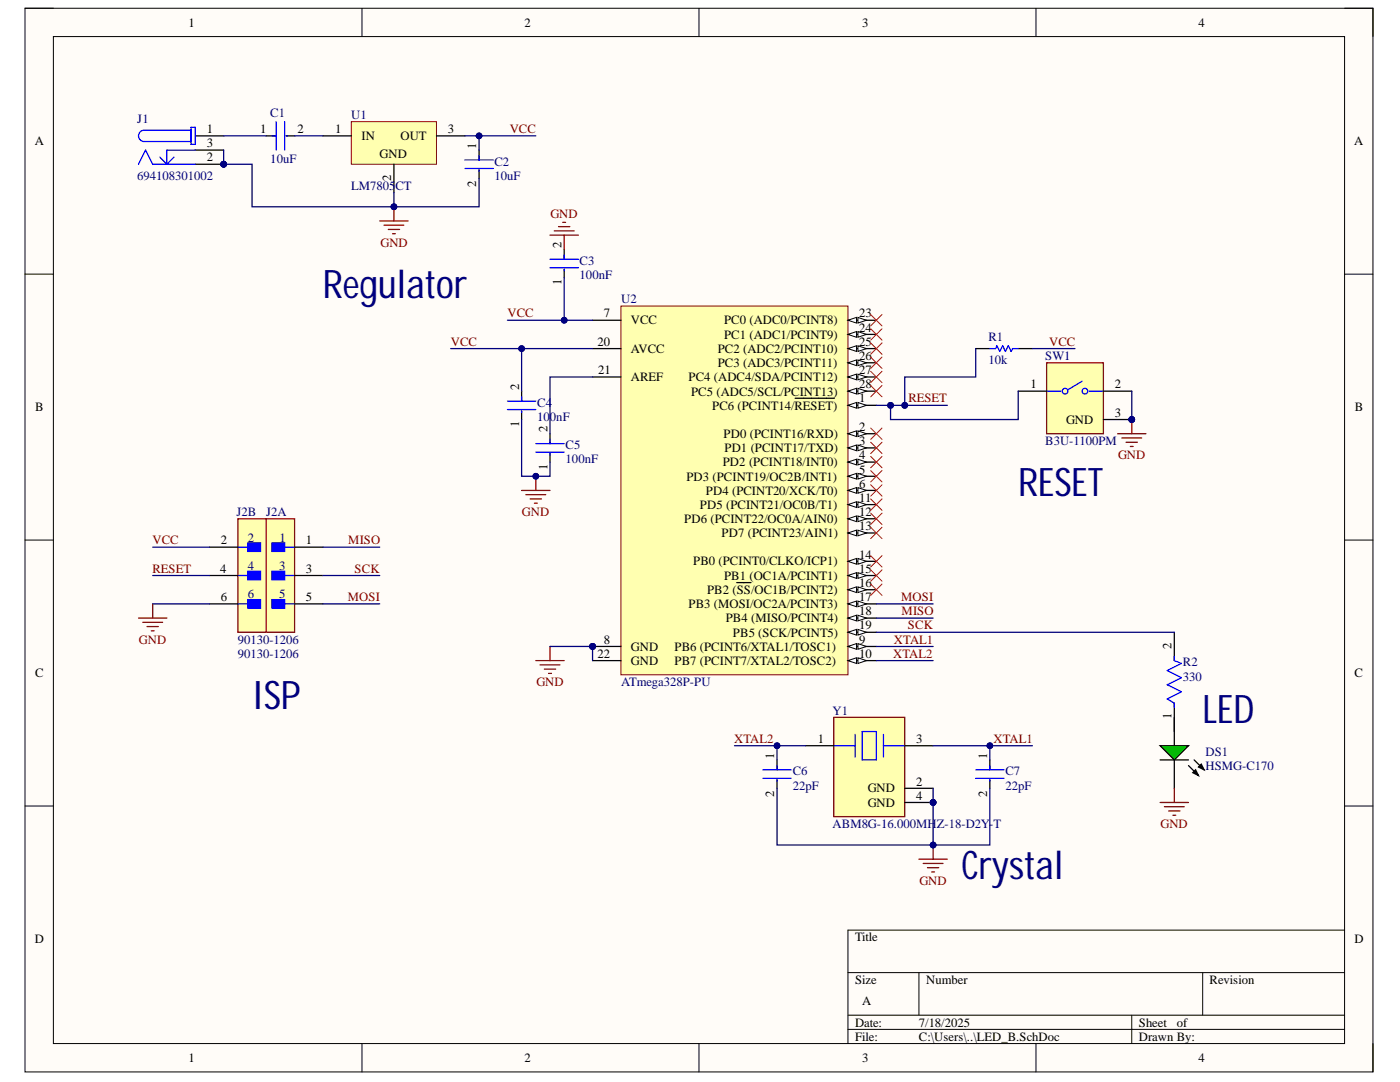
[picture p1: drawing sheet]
<svg xmlns="http://www.w3.org/2000/svg" width="279mm" height="216mm" viewBox="0 0 279 216" stroke-linecap="round" stroke-linejoin="round" font-family="sans-serif">
<defs><g id="words">
<g font-size="7.9" fill="#000080">
<text x="64.4" y="59.4">Regulator</text>
<text x="203.2" y="99.1">RESET</text>
<text x="50.3" y="141.5">ISP</text>
<text x="240.1" y="144.3">LED</text>
<text x="191.9" y="175.4">Crystal</text>
</g>
<g font-size="2.5">
<text x="37.6" y="5.3">1</text>
<text x="104.7" y="5.3">2</text>
<text x="172.1" y="5.3">3</text>
<text x="239.2" y="5.3">4</text>
<text x="6.9" y="29">A</text>
<text x="41.3" y="26.5">1</text>
<text x="41.3" y="29.4">3</text>
<text x="51.9" y="26.5">1</text>
<text x="59.4" y="26.5">2</text>
<text x="66.9" y="26.5">1</text>
<text x="72.1" y="28">IN</text>
<text x="79.9" y="28">OUT</text>
<text x="89.4" y="26.5">3</text>
<text x="95" y="29.7" transform="rotate(-90 95 29.7)">1</text>
<text x="270.2" y="29">A</text>
<text x="41.3" y="32.2">2</text>
<text x="75.8" y="31.6">GND</text>
<text x="78" y="36.2" transform="rotate(-90 78 36.2)">2</text>
<text x="95" y="37.4" transform="rotate(-90 95 37.4)">2</text>
<text x="112" y="49.4" transform="rotate(-90 112 49.4)">2</text>
<text x="112" y="57" transform="rotate(-90 112 57)">1</text>
<text x="120.5" y="63.3">7</text>
<text x="125.9" y="64.7">VCC</text>
<text x="144.5" y="64.7">PC0 (ADC0/PCINT8)</text>
<text x="171.5" y="63.3">23</text>
<text x="119.2" y="69">20</text>
<text x="125.9" y="70.4">AVCC</text>
<text x="143.2" y="70.4">PC2 (ADC2/PCINT10)</text>
<text x="144.5" y="67.6">PC1 (ADC1/PCINT9)</text>
<text x="171.5" y="66.2">24</text>
<text x="171.5" y="69">25</text>
<text x="171.5" y="71.8">26</text>
<text x="103.6" y="77.8" transform="rotate(-90 103.6 77.8)">2</text>
<text x="119.4" y="74.6">21</text>
<text x="125.9" y="76.1">AREF</text>
<text x="137.4" y="76.1">PC4 (ADC4/SDA/PCINT12)</text>
<text x="143.2" y="73.3">PC3 (ADC3/PCINT11)</text>
<text x="171.5" y="74.6">27</text>
<text x="171.5" y="77.5">28</text>
<text x="205.6" y="77.5">1</text>
<text x="222.5" y="77.5">2</text>
<text x="7" y="82.1">B</text>
<text x="137.9" y="78.9">PC5 (ADC5/SCL/PCINT13)</text>
<text x="142.1" y="81.7">PC6 (PCINT14/RESET)</text>
<text x="171.5" y="80.3">1</text>
<text x="222.5" y="83.2">3</text>
<text x="270.4" y="82.1">B</text>
<text x="103.6" y="85.3" transform="rotate(-90 103.6 85.3)">1</text>
<text x="109.2" y="86.3" transform="rotate(-90 109.2 86.3)">2</text>
<text x="144.4" y="87.4">PD0 (PCINT16/RXD)</text>
<text x="171.5" y="86">2</text>
<text x="171.5" y="88.8">3</text>
<text x="212.7" y="84.6">GND</text>
<text x="109.2" y="93.7" transform="rotate(-90 109.2 93.7)">1</text>
<text x="137" y="95.9">PD3 (PCINT19/OC2B/INT1)</text>
<text x="144.3" y="93.1">PD2 (PCINT18/INT0)</text>
<text x="144.6" y="90.3">PD1 (PCINT17/TXD)</text>
<text x="171.5" y="91.6">4</text>
<text x="171.5" y="94.5">5</text>
<text x="139.7" y="101.6">PD5 (PCINT21/OC0B/T1)</text>
<text x="140.9" y="98.7">PD4 (PCINT20/XCK/T0)</text>
<text x="171.5" y="97.3">6</text>
<text x="171.5" y="100.1">11</text>
<text x="136.6" y="104.4">PD6 (PCINT22/OC0A/AIN0)</text>
<text x="144" y="107.2">PD7 (PCINT23/AIN1)</text>
<text x="171.5" y="102.9">12</text>
<text x="171.5" y="105.8">13</text>
<text x="44.1" y="108.6">2</text>
<text x="61" y="108.6">1</text>
<text x="138.3" y="112.8">PB0 (PCINT0/CLKO/ICP1)</text>
<text x="171.5" y="111.5">14</text>
<text x="44" y="114.3">4</text>
<text x="44.1" y="119.9">6</text>
<text x="61" y="114.3">3</text>
<text x="61" y="119.9">5</text>
<text x="141.1" y="118.5">PB2 (SS/OC1B/PCINT2)</text>
<text x="144.5" y="115.7">PB1 (OC1A/PCINT1)</text>
<text x="171.5" y="114.3">15</text>
<text x="171.5" y="117.1">16</text>
<text x="171.5" y="119.9">17</text>
<text x="137.4" y="121.4">PB3 (MOSI/OC2A/PCINT3)</text>
<text x="144.8" y="124.1">PB4 (MISO/PCINT4)</text>
<text x="171.5" y="122.8">18</text>
<text x="171.5" y="125.6">19</text>
<text x="119.2" y="131.2">22</text>
<text x="120.5" y="128.5">8</text>
<text x="125.9" y="129.8">GND</text>
<text x="134.6" y="129.8">PB6 (PCINT6/XTAL1/TOSC1)</text>
<text x="146.3" y="127">PB5 (SCK/PCINT5)</text>
<text x="171.5" y="128.5">9</text>
<text x="171.5" y="131.2">10</text>
<text x="233.8" y="129.6" transform="rotate(-90 233.8 129.6)">2</text>
<text x="7" y="135.1">C</text>
<text x="125.9" y="132.7">GND</text>
<text x="134.6" y="132.7">PB7 (PCINT7/XTAL2/TOSC2)</text>
<text x="270.3" y="135.1">C</text>
<text x="233.8" y="143.5" transform="rotate(-90 233.8 143.5)">1</text>
<text x="163.2" y="148.2">1</text>
<text x="182.8" y="148.2">3</text>
<text x="154.5" y="151.4" transform="rotate(-90 154.5 151.4)">1</text>
<text x="197" y="151.4" transform="rotate(-90 197 151.4)">1</text>
<text x="154.5" y="159" transform="rotate(-90 154.5 159)">2</text>
<text x="173.2" y="158.1">GND</text>
<text x="173.2" y="161">GND</text>
<text x="182.8" y="156.8">2</text>
<text x="182.8" y="159.6">4</text>
<text x="197" y="159" transform="rotate(-90 197 159)">2</text>
<text x="6.9" y="188.2">D</text>
<text x="170.6" y="187.9">Title</text>
<text x="270.3" y="188.2">D</text>
<text x="170.6" y="196.3">Size</text>
<text x="184.8" y="196.3">Number</text>
<text x="241.4" y="196.3">Revision</text>
<text x="172.1" y="200.6">A</text>
<text x="170.6" y="204.9">Date:</text>
<text x="170.6" y="207.6">File:</text>
<text x="183.4" y="204.9">7/18/2025</text>
<text x="183.4" y="207.6">C:\Users\..\LED_B.SchDoc</text>
<text x="227.3" y="204.9">Sheet</text>
<text x="227.3" y="207.6">Drawn By:</text>
<text x="234.9" y="204.9">of</text>
<text x="37.6" y="211.9">1</text>
<text x="104.7" y="211.9">2</text>
<text x="172.1" y="211.9">3</text>
<text x="239.2" y="211.9">4</text>
</g>
<g font-size="2.5" fill="#000080">
<text x="53.9" y="23.4">C1</text>
<text x="70.1" y="23.8">U1</text>
<text x="27.4" y="24.6">J1</text>
<text x="27.4" y="35.9">694108301002</text>
<text x="53.9" y="32.5">10uF</text>
<text x="98.7" y="33.1">C2</text>
<text x="98.7" y="35.9">10uF</text>
<text x="70.1" y="37.9">LM7805CT</text>
<text x="115.7" y="52.9">C3</text>
<text x="115.7" y="55.7">100nF</text>
<text x="124" y="60.5">U2</text>
<text x="197.3" y="68.1">R1</text>
<text x="208.6" y="71.8">SW1</text>
<text x="197.3" y="72.7">10k</text>
<text x="107.2" y="81.1">C4</text>
<text x="107.2" y="84">100nF</text>
<text x="112.9" y="89.7">C5</text>
<text x="208.6" y="88.8">B3U-1100PM</text>
<text x="112.9" y="92.5">100nF</text>
<text x="47.2" y="102.9">J2B</text>
<text x="53.1" y="102.9">J2A</text>
<text x="49.5" y="108.1">2</text>
<text x="49.5" y="113.8">4</text>
<text x="55.7" y="113.8">3</text>
<text x="55.8" y="108.1">1</text>
<text x="49.5" y="119.4">6</text>
<text x="55.7" y="119.4">5</text>
<text x="47.4" y="128.5">90130-1206</text>
<text x="47.4" y="131.2">90130-1206</text>
<text x="124" y="136.9">ATmega328P-PU</text>
<text x="236.1" y="132.9">R2</text>
<text x="236.1" y="135.8">330</text>
<text x="166.2" y="142.6">Y1</text>
<text x="158.2" y="154.7">C6</text>
<text x="200.7" y="154.7">C7</text>
<text x="240.6" y="150.8">DS1</text>
<text x="240.6" y="153.6">HSMG-C170</text>
<text x="158.2" y="157.6">22pF</text>
<text x="200.7" y="157.6">22pF</text>
<text x="166.2" y="165.2">ABM8G-16.000MH</text>
<text x="187" y="165.2">Z-18-D2Y-T</text>
</g>
<g font-size="2.5" fill="#800000">
<text x="101.7" y="26.5">VCC</text>
<text x="109.8" y="43.5">GND</text>
<text x="75.9" y="49.2">GND</text>
<text x="101.3" y="63.3">VCC</text>
<text x="90" y="69">VCC</text>
<text x="209.4" y="69">VCC</text>
<text x="181.3" y="80.3">RESET</text>
<text x="223.1" y="91.6">GND</text>
<text x="104.2" y="102.9">GND</text>
<text x="30.4" y="108.6">VCC</text>
<text x="69.5" y="108.6">MISO</text>
<text x="30.4" y="114.3">RESET</text>
<text x="69.4" y="119.9">MOSI</text>
<text x="70.8" y="114.3">SCK</text>
<text x="179.9" y="119.9">MOSI</text>
<text x="179.9" y="122.8">MISO</text>
<text x="181.2" y="125.6">SCK</text>
<text x="27.7" y="128.5">GND</text>
<text x="178.2" y="131.2">XTAL2</text>
<text x="178.4" y="128.5">XTAL1</text>
<text x="107" y="136.9">GND</text>
<text x="146.5" y="148.2">XTAL2</text>
<text x="198.3" y="148.2">XTAL1</text>
<text x="231.6" y="165.2">GND</text>
<text x="183.5" y="176.5">GND</text>
</g>
</g></defs>
<path d="M5 1.6h269v212.3h-269z" fill-rule="evenodd" fill="#fffcf8"/>
<path d="M5 1.6h269v212.3h-269z" fill="none" stroke="#000" stroke-width=".2"/>
<path d="M10.7 7.3h257.6v200.9h-257.6z" fill-rule="evenodd" fill="#fffcf8"/>
<g fill="none" stroke="#000" stroke-width=".2">
<path d="M5 1.6h5.7M10.7 7.3h257.6v200.9h-257.6zM72.2 1.6v5.7M139.5 1.6v5.7M206.8 1.6v5.7M268.3 1.6h5.7v5.7M5 54.7h5.7M268.3 54.7h5.7M5 107.8h5.7M268.3 107.8h5.7M5 160.8h5.7M268.3 160.8h5.7"/>
<path d="M169.2 194.1h99.1M183.4 194.1v8.5M240 194.1v8.5M268.3 185.6h-99.1v22.6M72.2 208.2v5.7M139.5 208.2v5.7M169.2 202.6h99.1M169.2 205.4h99.1M206.8 208.2v5.7M225.9 202.6v5.6M274 208.2v5.7"/>
</g>
<circle cx="118.3" cy="129" r=".57" fill="#000080"/>
<circle cx="118.3" cy="129" r=".57" fill="none" stroke="#000080" stroke-width=".2"/>
<path d="M123.9 61.1h45.3v73.5h-45.3z" fill-rule="evenodd" fill="#ffffb0"/>
<path d="M123.9 61.1h45.3v73.5h-45.3z" fill="none" stroke="#800000" stroke-width=".2"/>
<path d="M169.2 80.9h5.7" fill="none" stroke="#000" stroke-width=".25"/>
<path d="M169.2 80.9l1.7-.6v1.1z" fill="#f8fcff"/>
<path d="M169.2 80.9l1.7-.6v1.1z" fill="none" stroke="#000" stroke-width=".2"/>
<path d="M171.2 80.3l1.7 .6-1.7 .5z" fill="#f8fcff"/>
<path d="M171.2 80.3l1.7 .6-1.7 .6z" fill="none" stroke="#000" stroke-width=".2"/>
<path d="M158.7 79.5h7.8M169.2 86.5h5.7" fill="none" stroke="#000" stroke-width=".25"/>
<path d="M169.2 86.5l1.7-.5v1.1z" fill="#f8fcff"/>
<path d="M169.2 86.5l1.7-.5v1.1z" fill="none" stroke="#000" stroke-width=".2"/>
<path d="M171.2 86l1.7 .5-1.7 .6z" fill="#f8fcff"/>
<path d="M171.2 86l1.7 .5-1.7 .6z" fill="none" stroke="#000" stroke-width=".2"/>
<path d="M169.2 89.4h5.7" fill="none" stroke="#000" stroke-width=".25"/>
<path d="M169.2 89.4l1.7-.6v1.1z" fill="#f8fcff"/>
<path d="M169.2 89.4l1.7-.6v1.1z" fill="none" stroke="#000" stroke-width=".2"/>
<path d="M171.2 88.8l1.7 .6-1.7 .5z" fill="#f8fcff"/>
<path d="M171.2 88.8l1.7 .6-1.7 .5z" fill="none" stroke="#000" stroke-width=".2"/>
<path d="M169.2 92.2h5.7" fill="none" stroke="#000" stroke-width=".25"/>
<path d="M169.2 92.2l1.7-.6v1.2z" fill="#f8fcff"/>
<path d="M169.2 92.2l1.7-.6v1.2z" fill="none" stroke="#000" stroke-width=".2"/>
<path d="M171.2 91.6l1.7 .6-1.7 .6z" fill="#f8fcff"/>
<path d="M171.2 91.6l1.7 .6-1.7 .6z" fill="none" stroke="#000" stroke-width=".2"/>
<path d="M169.2 95h5.7" fill="none" stroke="#000" stroke-width=".25"/>
<path d="M169.2 95l1.7-.5v1.1z" fill="#f8fcff"/>
<path d="M169.2 95l1.7-.5v1.1z" fill="none" stroke="#000" stroke-width=".2"/>
<path d="M171.2 94.5l1.7 .5-1.7 .6z" fill="#f8fcff"/>
<path d="M171.2 94.5l1.7 .5-1.7 .6z" fill="none" stroke="#000" stroke-width=".2"/>
<path d="M169.2 97.9h5.7" fill="none" stroke="#000" stroke-width=".25"/>
<path d="M169.2 97.9l1.7-.6v1.1z" fill="#f8fcff"/>
<path d="M169.2 97.9l1.7-.6v1.1z" fill="none" stroke="#000" stroke-width=".2"/>
<path d="M171.2 97.3l1.7 .6-1.7 .5z" fill="#f8fcff"/>
<path d="M171.2 97.3l1.7 .6-1.7 .5z" fill="none" stroke="#000" stroke-width=".2"/>
<path d="M118.3 63.9h5.6M118.3 129h5.6" fill="none" stroke="#000" stroke-width=".25"/>
<circle cx="118.3" cy="129" r=".57" fill="#000080"/>
<circle cx="118.3" cy="129" r=".57" fill="none" stroke="#000080" stroke-width=".2"/>
<path d="M169.2 129h5.7" fill="none" stroke="#000" stroke-width=".25"/>
<path d="M169.2 129l1.7-.6v1.2z" fill="#f8fcff"/>
<path d="M169.2 129l1.7-.6v1.2z" fill="none" stroke="#000" stroke-width=".2"/>
<path d="M171.2 128.4l1.7 .6-1.7 .6z" fill="#f8fcff"/>
<path d="M171.2 128.4l1.7 .6-1.7 .6z" fill="none" stroke="#000" stroke-width=".2"/>
<path d="M169.2 131.8h5.7" fill="none" stroke="#000" stroke-width=".25"/>
<path d="M169.2 131.8l1.7-.5v1.1z" fill="#f8fcff"/>
<path d="M169.2 131.8l1.7-.5v1.1z" fill="none" stroke="#000" stroke-width=".2"/>
<path d="M171.2 131.3l1.7 .5-1.7 .6z" fill="#f8fcff"/>
<path d="M171.2 131.3l1.7 .5-1.7 .6z" fill="none" stroke="#000" stroke-width=".2"/>
<path d="M169.2 100.7h5.7" fill="none" stroke="#000" stroke-width=".25"/>
<path d="M169.2 100.7l1.7-.6v1.2z" fill="#f8fcff"/>
<path d="M169.2 100.7l1.7-.6v1.2z" fill="none" stroke="#000" stroke-width=".2"/>
<path d="M171.2 100.1l1.7 .6-1.7 .6z" fill="#f8fcff"/>
<path d="M171.2 100.1l1.7 .6-1.7 .6z" fill="none" stroke="#000" stroke-width=".2"/>
<path d="M169.2 103.5h5.7" fill="none" stroke="#000" stroke-width=".25"/>
<path d="M169.2 103.5l1.7-.5v1.1z" fill="#f8fcff"/>
<path d="M169.2 103.5l1.7-.5v1.1z" fill="none" stroke="#000" stroke-width=".2"/>
<path d="M171.2 103l1.7 .5-1.7 .6z" fill="#f8fcff"/>
<path d="M171.2 103l1.7 .5-1.7 .6z" fill="none" stroke="#000" stroke-width=".2"/>
<path d="M169.2 106.3h5.7" fill="none" stroke="#000" stroke-width=".25"/>
<path d="M169.2 106.3l1.7-.5v1.1z" fill="#f8fcff"/>
<path d="M169.2 106.3l1.7-.5v1.1z" fill="none" stroke="#000" stroke-width=".2"/>
<path d="M171.2 105.8l1.7 .5-1.7 .6z" fill="#f8fcff"/>
<path d="M171.2 105.8l1.7 .5-1.7 .6z" fill="none" stroke="#000" stroke-width=".2"/>
<path d="M169.2 112h5.7" fill="none" stroke="#000" stroke-width=".25"/>
<path d="M169.2 112l1.7-.6v1.2z" fill="#f8fcff"/>
<path d="M169.2 112l1.7-.6v1.2z" fill="none" stroke="#000" stroke-width=".2"/>
<path d="M171.2 111.4l1.7 .6-1.7 .6z" fill="#f8fcff"/>
<path d="M171.2 111.4l1.7 .6-1.7 .6z" fill="none" stroke="#000" stroke-width=".2"/>
<path d="M169.2 114.8h5.7" fill="none" stroke="#000" stroke-width=".25"/>
<path d="M169.2 114.8l1.7-.5v1.1z" fill="#f8fcff"/>
<path d="M169.2 114.8l1.7-.5v1.1z" fill="none" stroke="#000" stroke-width=".2"/>
<path d="M171.2 114.3l1.7 .5-1.7 .6z" fill="#f8fcff"/>
<path d="M171.2 114.3l1.7 .5-1.7 .6z" fill="none" stroke="#000" stroke-width=".2"/>
<path d="M169.2 117.7h5.7" fill="none" stroke="#000" stroke-width=".25"/>
<path d="M169.2 117.7l1.7-.6v1.1z" fill="#f8fcff"/>
<path d="M169.2 117.7l1.7-.6v1.1z" fill="none" stroke="#000" stroke-width=".2"/>
<path d="M171.2 117.1l1.7 .6-1.7 .5z" fill="#f8fcff"/>
<path d="M171.2 117.1l1.7 .6-1.7 .5z" fill="none" stroke="#000" stroke-width=".2"/>
<path d="M147 116.3h2.9M169.2 120.5h5.7" fill="none" stroke="#000" stroke-width=".25"/>
<path d="M169.2 120.5l1.7-.6v1.2z" fill="#f8fcff"/>
<path d="M169.2 120.5l1.7-.6v1.2z" fill="none" stroke="#000" stroke-width=".2"/>
<path d="M171.2 119.9l1.7 .6-1.7 .6z" fill="#f8fcff"/>
<path d="M171.2 119.9l1.7 .6-1.7 .6z" fill="none" stroke="#000" stroke-width=".2"/>
<path d="M169.2 123.3h5.7" fill="none" stroke="#000" stroke-width=".25"/>
<path d="M169.2 123.3l1.7-.5v1.1z" fill="#f8fcff"/>
<path d="M169.2 123.3l1.7-.5v1.1z" fill="none" stroke="#000" stroke-width=".2"/>
<path d="M171.2 122.8l1.7 .5-1.7 .6z" fill="#f8fcff"/>
<path d="M171.2 122.8l1.7 .5-1.7 .6z" fill="none" stroke="#000" stroke-width=".2"/>
<path d="M169.2 126.2h5.7" fill="none" stroke="#000" stroke-width=".25"/>
<path d="M169.2 126.2l1.7-.6v1.1z" fill="#f8fcff"/>
<path d="M169.2 126.2l1.7-.6v1.1z" fill="none" stroke="#000" stroke-width=".2"/>
<path d="M171.2 125.6l1.7 .6-1.7 .5z" fill="#f8fcff"/>
<path d="M171.2 125.6l1.7 .6-1.7 .5z" fill="none" stroke="#000" stroke-width=".2"/>
<path d="M118.3 69.6h5.6M118.3 75.2h5.6M169.2 63.9h5.7M118.3 131.8h5.6" fill="none" stroke="#000" stroke-width=".25"/>
<path d="M169.2 63.9l1.7-.6v1.2z" fill="#f8fcff"/>
<path d="M169.2 63.9l1.7-.6v1.2z" fill="none" stroke="#000" stroke-width=".2"/>
<path d="M171.2 63.3l1.7 .6-1.7 .6z" fill="#f8fcff"/>
<path d="M171.2 63.3l1.7 .6-1.7 .6z" fill="none" stroke="#000" stroke-width=".2"/>
<path d="M169.2 66.7h5.7" fill="none" stroke="#000" stroke-width=".25"/>
<path d="M169.2 66.7l1.7-.5v1.1z" fill="#f8fcff"/>
<path d="M169.2 66.7l1.7-.5v1.1z" fill="none" stroke="#000" stroke-width=".2"/>
<path d="M171.2 66.2l1.7 .5-1.7 .6z" fill="#f8fcff"/>
<path d="M171.2 66.2l1.7 .5-1.7 .6z" fill="none" stroke="#000" stroke-width=".2"/>
<path d="M169.2 69.6h5.7" fill="none" stroke="#000" stroke-width=".25"/>
<path d="M169.2 69.6l1.7-.6v1.1z" fill="#f8fcff"/>
<path d="M169.2 69.6l1.7-.6v1.1z" fill="none" stroke="#000" stroke-width=".2"/>
<path d="M171.2 69l1.7 .6-1.7 .5z" fill="#f8fcff"/>
<path d="M171.2 69l1.7 .6-1.7 .5z" fill="none" stroke="#000" stroke-width=".2"/>
<path d="M169.2 72.4h5.7" fill="none" stroke="#000" stroke-width=".25"/>
<path d="M169.2 72.4l1.7-.6v1.2z" fill="#f8fcff"/>
<path d="M169.2 72.4l1.7-.6v1.2z" fill="none" stroke="#000" stroke-width=".2"/>
<path d="M171.2 71.8l1.7 .6-1.7 .6z" fill="#f8fcff"/>
<path d="M171.2 71.8l1.7 .6-1.7 .6z" fill="none" stroke="#000" stroke-width=".2"/>
<path d="M169.2 75.2h5.7" fill="none" stroke="#000" stroke-width=".25"/>
<path d="M169.2 75.2l1.7-.5v1.1z" fill="#f8fcff"/>
<path d="M169.2 75.2l1.7-.5v1.1z" fill="none" stroke="#000" stroke-width=".2"/>
<path d="M171.2 74.7l1.7 .5-1.7 .6z" fill="#f8fcff"/>
<path d="M171.2 74.7l1.7 .5-1.7 .6z" fill="none" stroke="#000" stroke-width=".2"/>
<path d="M169.2 78.1h5.7" fill="none" stroke="#000" stroke-width=".25"/>
<path d="M169.2 78.1l1.7-.6v1.1z" fill="#f8fcff"/>
<path d="M169.2 78.1l1.7-.6v1.1z" fill="none" stroke="#000" stroke-width=".2"/>
<path d="M171.2 77.5l1.7 .6-1.7 .5z" fill="#f8fcff"/>
<path d="M171.2 77.5l1.7 .6-1.7 .5z" fill="none" stroke="#000" stroke-width=".2"/>
<path d="M70.1 24.3h17v8.5h-17z" fill-rule="evenodd" fill="#ffffb0"/>
<path d="M70.1 24.3h17v8.5h-17z" fill="none" stroke="#800000" stroke-width=".2"/>
<g fill="none" stroke="#000" stroke-width=".25">
<path d="M53.1 27.1h2M57.1 27.1h1.7M64.5 27.1h5.6M78.6 32.8v5.6M87.1 27.1h5.7M95.6 29.9v2M95.6 33.9v1.7M112.6 49.8v1.9M112.6 53.7v1.7M104.1 78.1v1.9M194.7 69.6h2.8M203.2 69.6h2.8"/>
<path d="M104.1 82v1.7M234.4 126.2v5.6M155.1 151.6v2M155.1 155.6v1.7M197.5 151.6v2M197.5 155.6v1.7M234.4 140.3v5.7"/>
</g>
<g fill="none" stroke="#00f" stroke-width=".25">
<path d="M54.3 27.1h.8M55.1 24.3v5.6M56.8 24.3v5.6M57.1 27.1h.3M92.8 31.9h5.6M92.8 33.6h5.6M95.6 31.1v.8M95.6 33.9v.3M109.8 51.7h5.6M109.8 53.4h5.6M112.6 50.9v.8M112.6 53.7v.3"/>
<path d="M104.1 79.2v.8M197.5 69.6h1.2l.3-.6 .5 1.1 .6-1.1 .6 1.1 .5-1.1 .6 1.1 .3-.5h1.1M101.3 80h5.6M101.3 81.7h5.6M104.1 82v.3M234.4 131v.8l1.4 .6-2.9 1.4 2.9 1.4-2.9 1.4 2.9 1.4-2.9 1.5 1.5 .8v.9M152.2 153.6h5.7M152.2 155.3h5.7M155.1 152.8v.8M155.1 155.6v.3M194.7 153.6h5.7M194.7 155.3h5.7"/>
<path d="M197.5 152.8v.8M197.5 155.6v.3"/>
</g>
<circle cx="186.2" cy="160.1" r=".57" fill="#000080"/>
<circle cx="186.2" cy="160.1" r=".57" fill="none" stroke="#000080" stroke-width=".2"/>
<path d="M166.4 143.1h14.2v19.8h-14.2z" fill-rule="evenodd" fill="#ffffb0"/>
<path d="M166.4 143.1h14.2v19.8h-14.2z" fill="none" stroke="#800000" stroke-width=".25"/>
<path d="M166.4 148.8h4.2M170.6 146.5v4.6M172.1 146h2.8v5.6h-2.8zM176.3 146.5v4.6M176.3 148.8h4.3" fill="none" stroke="#00f" stroke-width=".25"/>
<path d="M160.7 148.8h5.7M180.6 148.8h5.6M180.6 157.3h5.6M180.6 160.1h5.6" fill="none" stroke="#000" stroke-width=".25"/>
<circle cx="186.2" cy="160.1" r=".57" fill="#000080"/>
<circle cx="186.2" cy="160.1" r=".57" fill="none" stroke="#000080" stroke-width=".2"/>
<circle cx="225.9" cy="83.7" r=".57" fill="#000080"/>
<circle cx="225.9" cy="83.7" r=".57" fill="none" stroke="#000080" stroke-width=".2"/>
<path d="M208.9 72.4h11.3v14.1h-11.3z" fill-rule="evenodd" fill="#ffffb0"/>
<path d="M208.9 72.4h11.3v14.1h-11.3z" fill="none" stroke="#800000" stroke-width=".25"/>
<g fill="none" stroke="#00f" stroke-width=".25">
<path d="M208.9 78.1h2.8M216 76.1l-2.9 1.7M217.4 78.1h2.8"/>
<circle cx="212.6" cy="78.1" r=".56"/>
<circle cx="216.5" cy="78.1" r=".56"/>
</g>
<path d="M203.2 78.1h5.7M220.2 78.1h5.7M220.2 83.7h5.7" fill="none" stroke="#000" stroke-width=".25"/>
<circle cx="225.9" cy="83.7" r=".57" fill="#000080"/>
<circle cx="225.9" cy="83.7" r=".57" fill="none" stroke="#000080" stroke-width=".2"/>
<circle cx="44.6" cy="32.8" r=".57" fill="#000080"/>
<circle cx="44.6" cy="32.8" r=".57" fill="none" stroke="#000080" stroke-width=".2"/>
<path d="M39 27.1h5.6M39 29.9h5.6M39 32.8h5.6" fill="none" stroke="#000" stroke-width=".25"/>
<circle cx="44.6" cy="32.8" r=".57" fill="#000080"/>
<circle cx="44.6" cy="32.8" r=".57" fill="none" stroke="#000080" stroke-width=".2"/>
<path d="M27.6 32.8l1.5-2.9 1.4 2.9h8.5M31.9 31.4l1.4 1.4M34.7 31.4l-1.4 1.4M38.1 26h-9.3a1.13 1.13 0 0 0-1.2 1.1 1.13 1.13 0 0 0 1.2 1.1h9.3M38.1 25.4h.9v3.4h-.9zM39 29.9h-5.7v2.9" fill="none" stroke="#00f" stroke-width=".25"/>
<path d="M53.1 103.5h5.7v22.7h-5.7z" fill-rule="evenodd" fill="#ffffb0"/>
<path d="M53.1 103.5h5.7v22.7h-5.7z" fill="none" stroke="#800000" stroke-width=".25"/>
<path d="M54.3 108.3h2.5v1.7h-2.5z" fill-rule="evenodd" fill="#00f"/>
<path d="M54.3 108.3h2.5v1.7h-2.5zM56.8 109.2h2" fill="none" stroke="#00f" stroke-width=".25"/>
<path d="M54.3 114h2.5v1.7h-2.5z" fill-rule="evenodd" fill="#00f"/>
<path d="M54.3 114h2.5v1.7h-2.5zM56.8 114.8h2" fill="none" stroke="#00f" stroke-width=".25"/>
<path d="M54.3 119.6h2.5v1.7h-2.5z" fill-rule="evenodd" fill="#00f"/>
<path d="M54.3 119.6h2.5v1.7h-2.5zM56.8 120.5h2" fill="none" stroke="#00f" stroke-width=".25"/>
<path d="M58.8 109.2h5.7M58.8 114.8h5.7M58.8 120.5h5.7" fill="none" stroke="#000" stroke-width=".25"/>
<path d="M47.5 103.5h5.6v22.7h-5.6z" fill-rule="evenodd" fill="#ffffb0"/>
<path d="M47.5 103.5h5.6v22.7h-5.6z" fill="none" stroke="#800000" stroke-width=".25"/>
<path d="M49.4 108.3h2.6v1.7h-2.6z" fill-rule="evenodd" fill="#00f"/>
<path d="M47.5 109.2h1.9M49.4 108.3h2.6v1.7h-2.6z" fill="none" stroke="#00f" stroke-width=".25"/>
<path d="M49.4 114h2.6v1.7h-2.6z" fill-rule="evenodd" fill="#00f"/>
<path d="M47.5 114.8h1.9M49.4 114h2.6v1.7h-2.6z" fill="none" stroke="#00f" stroke-width=".25"/>
<path d="M49.4 119.6h2.6v1.7h-2.6z" fill-rule="evenodd" fill="#00f"/>
<path d="M49.4 119.6h2.6v1.7h-2.6zM47.5 120.5h1.9" fill="none" stroke="#00f" stroke-width=".25"/>
<path d="M41.8 109.2h5.7M41.8 114.8h5.7M41.8 120.5h5.7" fill="none" stroke="#000" stroke-width=".25"/>
<path d="M183.4 171.4h5.7M184.2 172.3h4M185.1 173.1h2.3M185.9 174h.6M186.2 168.6v2.8" fill="none" stroke="#800000" stroke-width=".25"/>
<circle cx="186.2" cy="168.6" r=".57" fill="#000080"/>
<circle cx="186.2" cy="168.6" r=".57" fill="none" stroke="#000080" stroke-width=".2"/>
<path d="M75.8 44.1h5.6M76.6 44.9h4M77.5 45.8h2.2M78.3 46.6h.6M78.6 41.3v2.8" fill="none" stroke="#800000" stroke-width=".25"/>
<circle cx="78.6" cy="41.3" r=".57" fill="#000080"/>
<circle cx="78.6" cy="41.3" r=".57" fill="none" stroke="#000080" stroke-width=".2"/>
<path d="M109.8 46.9h5.6M110.6 46.1h4M111.5 45.2h2.2M112.3 44.4h.6M112.6 46.9v2.9M223 86.5h5.7M223.9 87.4h3.9M224.7 88.2h2.3M225.6 89.1h.5M225.9 83.7v2.8" fill="none" stroke="#800000" stroke-width=".25"/>
<circle cx="225.9" cy="83.7" r=".57" fill="#000080"/>
<circle cx="225.9" cy="83.7" r=".57" fill="none" stroke="#000080" stroke-width=".2"/>
<path d="M234.4 143.1v5.7M234.4 151.6v5.7" fill="none" stroke="#000" stroke-width=".25"/>
<path d="M231.5 148.8h5.7l-2.8 2.8z" fill="#00bf00"/>
<path d="M109.8 86.5v2M109.8 90.5v1.7M231.5 148.8h5.7l-2.8 2.8zM231.5 151.6h5.7M237.2 152.8l2 1.9M238.3 151.6l2 2M238.6 153.6l.6 1.1-1.2-.5zM239.7 152.5l.6 1.1-1.1-.6z" fill="none" stroke="#000" stroke-width=".25"/>
<path d="M238.6 153.6l.6 1.1-1.2-.5zM239.7 152.5l.6 1.1-1.1-.6z" fill="#000"/>
<g fill="none" stroke="#800000" stroke-width=".25">
<path d="M104.1 97.9h5.7M105 98.7h3.9M105.8 99.6h2.3M106.9 95v2.9M106.7 100.4h.5M27.6 123.3h5.7M28.5 124.2h4M29.3 125h2.3M30.2 125.9h.6M30.5 120.5v2.8M234.4 157.3v2.8M231.5 160.1h5.7"/>
<path d="M232.4 161h3.9M233.2 161.8h2.3M234.1 162.7h.5"/>
</g>
<path d="M106.9 88.5h5.7M106.9 90.2h5.7M109.8 87.7v.8M109.8 90.5v.3" fill="none" stroke="#00f" stroke-width=".25"/>
<circle cx="106.9" cy="95" r=".57" fill="#000080"/>
<circle cx="106.9" cy="95" r=".57" fill="none" stroke="#000080" stroke-width=".2"/>
<path d="M106.9 131.8h5.7M107.8 132.7h3.9M108.6 133.5h2.3M109.5 134.4h.5M109.8 129v2.8" fill="none" stroke="#800000" stroke-width=".25"/>
<path d="M160.7 148.8h-5.6v2.8" fill="none" stroke="#000080" stroke-width=".25"/>
<circle cx="155.1" cy="148.8" r=".57" fill="#000080"/>
<circle cx="155.1" cy="148.8" r=".57" fill="none" stroke="#000080" stroke-width=".2"/>
<path d="M186.2 148.8h11.3v2.8" fill="none" stroke="#000080" stroke-width=".25"/>
<circle cx="197.5" cy="148.8" r=".56" fill="#000080"/>
<circle cx="197.5" cy="148.8" r=".56" fill="none" stroke="#000080" stroke-width=".2"/>
<path d="M186.2 157.3v2.8" fill="none" stroke="#000080" stroke-width=".25"/>
<circle cx="186.2" cy="160.1" r=".57" fill="#000080"/>
<circle cx="186.2" cy="160.1" r=".57" fill="none" stroke="#000080" stroke-width=".2"/>
<path d="M197.5 157.3v11.3h-11.3v-8.5" fill="none" stroke="#000080" stroke-width=".25"/>
<circle cx="186.2" cy="168.6" r=".57" fill="#000080"/>
<circle cx="186.2" cy="168.6" r=".57" fill="none" stroke="#000080" stroke-width=".2"/>
<circle cx="186.2" cy="160.1" r=".57" fill="#000080"/>
<circle cx="186.2" cy="160.1" r=".57" fill="none" stroke="#000080" stroke-width=".2"/>
<path d="M155.1 157.3v11.3h31.1" fill="none" stroke="#000080" stroke-width=".25"/>
<circle cx="186.2" cy="168.6" r=".57" fill="#000080"/>
<circle cx="186.2" cy="168.6" r=".57" fill="none" stroke="#000080" stroke-width=".2"/>
<path d="M197.5 148.8h8.5" fill="none" stroke="#000080" stroke-width=".25"/>
<circle cx="197.5" cy="148.8" r=".56" fill="#000080"/>
<circle cx="197.5" cy="148.8" r=".56" fill="none" stroke="#000080" stroke-width=".2"/>
<path d="M146.6 148.8h8.5" fill="none" stroke="#000080" stroke-width=".25"/>
<circle cx="155.1" cy="148.8" r=".57" fill="#000080"/>
<circle cx="155.1" cy="148.8" r=".57" fill="none" stroke="#000080" stroke-width=".2"/>
<path d="M44.6 27.1h8.5M58.8 27.1h5.7M92.8 27.1h2.8v2.8M174.9 129h11.3M174.9 131.8h11.3" fill="none" stroke="#000080" stroke-width=".25"/>
<circle cx="95.6" cy="27.1" r=".57" fill="#000080"/>
<circle cx="95.6" cy="27.1" r=".57" fill="none" stroke="#000080" stroke-width=".2"/>
<path d="M44.6 29.9v2.9" fill="none" stroke="#000080" stroke-width=".25"/>
<circle cx="44.6" cy="32.8" r=".57" fill="#000080"/>
<circle cx="44.6" cy="32.8" r=".57" fill="none" stroke="#000080" stroke-width=".2"/>
<path d="M44.6 32.8h5.7v8.5h45.3v-5.7" fill="none" stroke="#000080" stroke-width=".25"/>
<circle cx="44.6" cy="32.8" r=".57" fill="#000080"/>
<circle cx="44.6" cy="32.8" r=".57" fill="none" stroke="#000080" stroke-width=".2"/>
<circle cx="78.6" cy="41.3" r=".57" fill="#000080"/>
<circle cx="78.6" cy="41.3" r=".57" fill="none" stroke="#000080" stroke-width=".2"/>
<path d="M78.6 38.4v2.9" fill="none" stroke="#000080" stroke-width=".25"/>
<circle cx="78.6" cy="41.3" r=".57" fill="#000080"/>
<circle cx="78.6" cy="41.3" r=".57" fill="none" stroke="#000080" stroke-width=".2"/>
<path d="M95.6 27.1h11.3" fill="none" stroke="#000080" stroke-width=".25"/>
<circle cx="95.6" cy="27.1" r=".57" fill="#000080"/>
<circle cx="95.6" cy="27.1" r=".57" fill="none" stroke="#000080" stroke-width=".2"/>
<path d="M101.3 63.9h17" fill="none" stroke="#000080" stroke-width=".25"/>
<circle cx="112.6" cy="63.9" r=".57" fill="#000080"/>
<circle cx="112.6" cy="63.9" r=".57" fill="none" stroke="#000080" stroke-width=".2"/>
<path d="M112.6 55.4v8.5" fill="none" stroke="#000080" stroke-width=".25"/>
<circle cx="112.6" cy="63.9" r=".57" fill="#000080"/>
<circle cx="112.6" cy="63.9" r=".57" fill="none" stroke="#000080" stroke-width=".2"/>
<path d="M174.9 80.9h14.2" fill="none" stroke="#000080" stroke-width=".25"/>
<circle cx="177.7" cy="80.9" r=".57" fill="#000080"/>
<circle cx="177.7" cy="80.9" r=".57" fill="none" stroke="#000080" stroke-width=".2"/>
<circle cx="180.6" cy="80.9" r=".57" fill="#000080"/>
<circle cx="180.6" cy="80.9" r=".57" fill="none" stroke="#000080" stroke-width=".2"/>
<path d="M203.2 78.1v5.6h-25.5v-2.8" fill="none" stroke="#000080" stroke-width=".25"/>
<circle cx="177.7" cy="80.9" r=".57" fill="#000080"/>
<circle cx="177.7" cy="80.9" r=".57" fill="none" stroke="#000080" stroke-width=".2"/>
<path d="M194.7 69.6v5.6h-14.1v5.7M206 69.6h8.5" fill="none" stroke="#000080" stroke-width=".25"/>
<circle cx="180.6" cy="80.9" r=".57" fill="#000080"/>
<circle cx="180.6" cy="80.9" r=".57" fill="none" stroke="#000080" stroke-width=".2"/>
<path d="M225.9 78.1v5.6" fill="none" stroke="#000080" stroke-width=".25"/>
<circle cx="225.9" cy="83.7" r=".57" fill="#000080"/>
<circle cx="225.9" cy="83.7" r=".57" fill="none" stroke="#000080" stroke-width=".2"/>
<path d="M118.3 69.6h-14.2v8.5M30.5 109.2h11.3M30.5 114.8h11.3M64.5 109.2h11.3M64.5 114.8h11.3M30.5 120.5h11.3M64.5 120.5h11.3M174.9 126.2h59.5" fill="none" stroke="#000080" stroke-width=".25"/>
<circle cx="104.1" cy="69.6" r=".57" fill="#000080"/>
<circle cx="104.1" cy="69.6" r=".57" fill="none" stroke="#000080" stroke-width=".2"/>
<path d="M104.1 83.7v11.3h5.7v-2.8" fill="none" stroke="#000080" stroke-width=".25"/>
<circle cx="106.9" cy="95" r=".57" fill="#000080"/>
<circle cx="106.9" cy="95" r=".57" fill="none" stroke="#000080" stroke-width=".2"/>
<path d="M89.9 69.6h14.2M118.3 75.2h-8.5v11.3" fill="none" stroke="#000080" stroke-width=".25"/>
<circle cx="104.1" cy="69.6" r=".57" fill="#000080"/>
<circle cx="104.1" cy="69.6" r=".57" fill="none" stroke="#000080" stroke-width=".2"/>
<path d="M118.3 129v2.8" fill="none" stroke="#000080" stroke-width=".25"/>
<circle cx="118.3" cy="129" r=".57" fill="#000080"/>
<circle cx="118.3" cy="129" r=".57" fill="none" stroke="#000080" stroke-width=".2"/>
<path d="M109.8 129h8.5" fill="none" stroke="#000080" stroke-width=".25"/>
<circle cx="118.3" cy="129" r=".57" fill="#000080"/>
<circle cx="118.3" cy="129" r=".57" fill="none" stroke="#000080" stroke-width=".2"/>
<path d="M174.9 123.3h11.3M174.9 120.5h11.3" fill="none" stroke="#000080" stroke-width=".25"/>
<g fill="none" stroke="#f00" stroke-width=".2">
<path d="M173.8 62.8l2.2 2.2M173.8 65.6l2.2 2.3M173.8 68.4l2.2 2.3M173.8 71.3l2.2 2.2M173.8 74.1l2.2 2.2M173.8 76.9l2.2 2.3M176 62.8l-2.2 2.2M176 65.6l-2.2 2.3M176 68.4l-2.2 2.3M176 71.3l-2.2 2.2M176 74.1l-2.2 2.2M176 76.9l-2.2 2.3"/>
<path d="M173.8 85.4l2.2 2.3M173.8 88.2l2.2 2.3M173.8 91.1l2.2 2.2M173.8 93.9l2.2 2.3M173.8 96.7l2.2 2.3M173.8 99.6l2.2 2.2M176 85.4l-2.2 2.3M176 88.2l-2.2 2.3M176 91.1l-2.2 2.2M176 93.9l-2.2 2.3M176 96.7l-2.2 2.3M176 99.6l-2.2 2.2"/>
<path d="M173.8 102.4l2.2 2.2M173.8 105.2l2.2 2.3M173.8 110.9l2.2 2.2M173.8 113.7l2.2 2.3M173.8 116.5l2.2 2.3M176 102.4l-2.2 2.2M176 105.2l-2.2 2.3M176 110.9l-2.2 2.2M176 113.7l-2.2 2.3M176 116.5l-2.2 2.3"/>
</g>
<use href="#words"/>
</svg>
